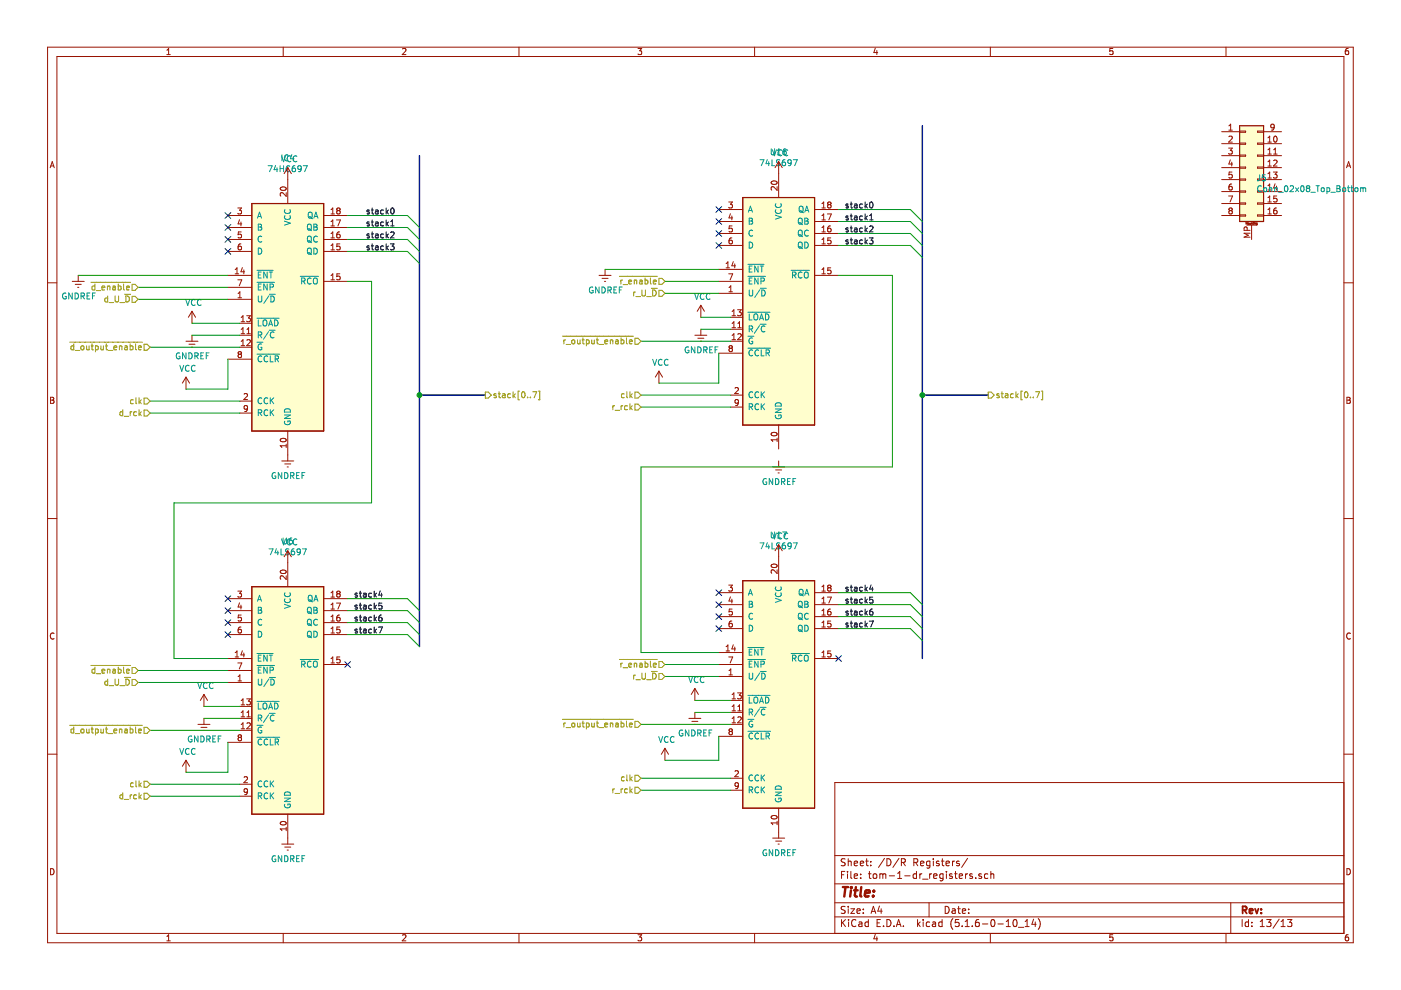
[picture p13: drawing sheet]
<svg xmlns="http://www.w3.org/2000/svg" width="297mm" height="210mm" viewBox="0 0 297 210" stroke-linecap="round" stroke-linejoin="round" font-family="sans-serif">
<path d="M.1 0h297v209.9h-297z" fill-rule="evenodd" fill="#fff" stroke="#fff" stroke-width=".21"/>
<g fill="none" stroke="#981200" stroke-width=".21">
<path d="M10.1 10h276.8v189.9h-276.8zM12.1 12h272.8v185.9h-272.8zM35.4 11.6h.7M35.4 10.6l.4-.3v1.3M60 10v2M85.3 10.4l.5-.1 .3 .3-.8 1h.8M110 10v2M135.3 10.3h.8l-.5 .5 .4 .1v.5l-.2 .2-.5-.2M160 10v2M185.6 10.2l-.3 .9h.8M185.9 10.7v.9M210 10v2"/>
<path d="M235.9 10.3h-.6v.6l.6-.1v.6l-.1 .2-.5-.2M259.9 10v2M285.9 10.3h-.4l-.2 .3-.1 .7 .3 .3 .4-.2v-.6h-.4l-.3 .2M10.6 35.6l.5-1.3 .4 1.3M10.7 35.2h.7M59.5 39.8a.61 .61 0 0 1 .7-.2 .61 .61 0 0 1 .4 .6 .76 .76 0 0 1-1.2-.3zM61 35.5v7.7M61 35.5l-.8 1.3M61 35.5l.8 1.3M163.6 38.5a.61 .61 0 0 1 .7-.2 .61 .61 0 0 1 .4 .6 .76 .76 0 0 1-1.2-.2zM164.8 39.6v.8l-1-.8-.3 .2 .1 .5M165.1 34.3v7.6"/>
<path d="M165.1 34.3l-.8 1.2M165.1 34.3l.8 1.2M259 27.9h3.8M259 30.5h3.8M259 33h3.8M259 35.5h3.8M259 38.1h3.8M260.5 31.4h.8l-.5 .5 .4 .1 .1 .4-.3 .3-.5-.2M260.5 26.7l.4-.4v1.3M260.5 27.6h.8M260.5 29l.5-.1 .3 .3-.8 .9h.8M260.8 33.9l-.3 .9h.8"/>
<path d="M261.2 39h-.3a.79 .79 0 0 0-.1 1.3l.4-.1 .1-.4-.3-.3h-.2l-.3 .3M261.2 34.4v.8M261.2 36.5h-.6l-.1 .6 .5-.1 .3 .2v.3l-.3 .2-.5-.1M262.8 27.8h1.3v.3h-1.3zM262.8 30.3h1.3v.3h-1.3zM262.8 32.9h1.3v.2h-1.3zM262.8 35.4h1.3v.3h-1.3zM262.8 38h1.3v.2h-1.3zM266.6 38h1.3v.2h-1.3zM266.6 32.9h1.3v.2h-1.3zM266.6 30.3h1.3v.3h-1.3zM266.6 27.8h1.3v.3h-1.3z"/>
<path d="M266.6 35.4h1.3v.3h-1.3zM267.9 27.9h3.8M267.9 30.5h3.8M267.9 33h3.8M267.9 35.5h3.8M267.9 38.1h3.8M268.8 35.2h.8M268.8 30.1h.8M268.8 29.2l.4-.3v1.2M268.8 31.8l.4-.4v1.3M268.8 34.3l.4-.4v1.3M268.8 36.8l.4-.3v1.2"/>
<path d="M268.8 39.4l.4-.4v1.3M268.8 32.7h.8M268.8 37.7h.8M270 36.5h.8l-.5 .5 .4 .1 .1 .4-.3 .2-.5-.1M270 34.1l.5-.2 .3 .4-.8 .9h.8M270 32.7h.8M270 31.8l.4-.4v1.3M270.2 26.9l-.3 .2h-.3l-.2-.2 .1-.4 .4-.2 .3 .3-.2 .9-.4 .1M270.2 29l.1-.1a.67 .67 0 0 1 .5 .6 .67 .67 0 0 1-.5 .6l-.3-.4zM270.3 39l-.3 .9h.8M270.6 39.4v.9M285.5 35.6l.4-1.3 .5 1.3"/>
<path d="M285.6 35.2h.6M10.1 60h2M15.3 59.7h2.6M16.6 58.4v1.3M48.3 45.7h5.1M48.3 58.4h5.1M48.3 53.3h5.1M48.3 50.8h5.1M48.3 48.2h5.1M49.9 57.1l.3-.3v1.3M49.9 58.1h.7M50.4 44.1h.8l-.4 .5 .3 .1 .1 .4-.2 .3-.6-.2"/>
<path d="M50.4 59.3h.9l-.6 1.3M50.8 46.6l-.3 .9h.8M51.1 51.7h-.2a.79 .79 0 0 0-.2 1.3l.4-.1 .1-.5-.2-.2h-.3l-.2 .2M51.1 47.1v.8M51.1 49.2h-.5l-.1 .6 .5-.1 .2 .2v.3l-.2 .2-.5-.1M51.4 56.7l-.3 .9h.8M51.7 57.2v.9M53.4 43.2h15.2v48.2h-15.2zM60.7 40.8v.8l-.9-.8-.4 .3 .1 .5M68.6 45.7h5.1M68.6 59.7h5.1M68.6 53.3h5.1"/>
<path d="M68.6 50.8h5.1M68.6 48.2h5.1M70.2 45.4h.7M70.2 44.5l.4-.4v1.3M70.2 47l.4-.4v1.3M70.2 49.5l.4-.3v1.2M70.2 52.1l.4-.4v1.3M70.2 58.4l.4-.3v1.2M70.2 50.4h.7M70.2 47.9h.7M70.2 53h.7M70.2 59.3h.7"/>
<path d="M71.3 46.6h.9l-.6 1.3M71.6 44.7l-.2 .2v.3l.2 .2 .4-.1 .1-.2v-.2l-.2-.2M71.6 44.7l-.2-.3 .2-.3h.3l.2 .2-.2 .4M71.6 44.7h.3M72 49.2l-.4 .1-.2 .4v.6l.6 .1 .1-.2-.1-.5h-.4l-.2 .2M72.1 51.7h-.7v.6l.5-.1 .2 .2v.4l-.2 .2-.5-.1M72.1 58.1h-.7v.6l.5-.2 .2 .3v.3l-.2 .2-.5-.1M127 58.4h2.6M127.6 59h1.3M128.2 59.7h.2M128.3 57.1v1.3M152.4 57.1h5.1"/>
<path d="M152.4 52h5.1M152.4 49.5h5.1M152.4 47h5.1M152.4 44.4h5.1M152.4 59.7h5.1M153.9 55.9l.4-.4v1.3M153.9 56.8h.8M154.5 42.8h.8l-.4 .5 .3 .1 .1 .5-.3 .2-.5-.1M154.5 58.1h.8l-.5 1.2M154.9 45.3l-.3 .9h.7M155.2 50.4h-.3a.79 .79 0 0 0-.1 1.3h.4l.1-.5-.3-.3h-.2l-.2 .3M155.2 45.8v.8"/>
<path d="M155.2 47.9h-.6v.6l.4-.1 .3 .2v.3l-.3 .3-.4-.2M155.5 55.5l-.3 .9h.8M155.8 56v.8M157.5 41.9h15.2v48.2h-15.2zM172.7 52h5.1M172.7 58.4h5.1M172.7 49.5h5.1M172.7 47h5.1M172.7 44.4h5.1M174.3 44.1h.7M174.3 51.7h.7M174.3 43.2l.3-.4v1.3"/>
<path d="M174.3 45.7l.3-.3v1.2M174.3 48.3l.3-.4v1.3M174.3 50.8l.3-.4v1.3M174.3 57.1l.3-.3v1.3M174.3 58.1h.7M174.3 49.2h.7M174.3 46.6h.7M175.4 45.4h.9l-.6 1.2M175.7 43.4l-.2-.3 .2-.3h.3l.2 .3-.2 .3M175.7 43.4l-.2 .2v.4l.2 .1 .4-.1 .1-.1v-.3l-.2-.2M175.7 43.4h.3M176.1 47.9l-.4 .1-.2 .5v.5l.6 .1 .1-.2-.1-.4-.4-.1-.2 .2"/>
<path d="M176.1 56.8h-.6v.6l.5-.1 .2 .2v.3l-.2 .3-.5-.2M176.1 50.4h-.6v.7l.5-.2 .2 .3v.3l-.2 .2-.5-.1M259 40.6h3.8M259 43.2h3.8M259 45.7h3.8M260.5 41.6h.8l-.5 1.2M260.8 44.7l-.3-.3 .3-.3h.2l.3 .2-.3 .4M260.8 44.7l-.3 .2v.2l.3 .3 .4-.1 .1-.2v-.2l-.3-.2M260.8 44.7h.2M262.8 40.5h1.3v.2h-1.3zM262.8 43h1.3v.3h-1.3zM262.8 45.6h1.3v.2h-1.3z"/>
<path d="M264.2 47.5v-.3l.1 .2 .1-.2v.3M264.3 47.7h2.1M264.4 48.8v-.6l-.2-.1-.3 .1-.1 .6h1.2M264.8 47.3l-.2 .1 .2 .1M264.8 47.3v.2M264.8 47.3v.1M264.8 47.5h.1M264.9 47.3l.1 .2h.1v-.2M265 49.5h-1.2l.9 .4-.9 .4h1.2M265.3 47.3h.1v.2M265.3 47.3v.2M265.4 47.7v3.1"/>
<path d="M265.6 47.3h.1M265.6 47.2l.1 .3M265.8 47.2h.1M265.8 47.3v.2M266 47.3h.2v.2M266 47.3v.2M266.4 47.5h.1M266.4 47.7h.1M266.5 47.3l-.1 .2M266.5 47.3h.1M266.5 47.3v.3M266.5 47.6v.1"/>
<path d="M266.6 40.5h1.3v.2h-1.3zM266.6 43h1.3v.3h-1.3zM266.6 45.6h1.3v.2h-1.3zM267.9 40.6h3.8M267.9 43.2h3.8M267.9 45.7h3.8M268.8 44.5l.4-.4v1.3M268.8 41.9l.4-.3v1.2M268.8 40.3h.8M268.8 42.8h.8M268.8 45.4h.8M270.6 44.1l-.4 .1-.2 .5 .1 .5 .5 .1 .2-.2-.2-.4-.3-.1-.3 .2"/>
<path d="M270.7 41.6h-.6l-.1 .6 .5-.2 .3 .3v.3l-.3 .2-.5-.1M284.9 60h2M16 60.3h1.2M16.5 60.9h.2M39.4 72.3h2.6M39.4 80v2.5M39.4 80l-.7 1.2M39.4 80l.8 1.2M40.1 73h1.2M40.6 73.6h.2M40.7 66v2.5M40.7 71.1v1.2"/>
<path d="M40.7 66l-.8 1.3M40.7 66l.8 1.3M48.3 60.9h5.1M48.3 63.5h5.1M48.3 76.2h5.1M50.5 62.2l.4-.3v1.2M50.5 63.1h.7M50.7 75.1l-.2-.2 .2-.3h.3l.2 .2-.2 .3M50.7 75.1l-.2 .2v.3l.2 .2h.4l.1-.2v-.3l-.2-.2M50.7 75.1h.3M50.9 73.6h2.5M50.9 71.1h2.5"/>
<path d="M50.9 68.5h2.5M51.1 67.3l.4-.4v1.3M51.1 69.8l.4-.3v1.2M51.1 72.4l.4-.4v1.3M51.1 70.7h.8M51.1 73.3h.8M51.1 68.2h.8M52.3 66.9h.8l-.4 .5 .3 .2 .1 .4-.3 .2-.5-.1M52.4 69.8l.3-.3v1.2M52.4 72.1l.4-.1 .3 .4-.8 .9h.8M52.4 70.7h.7M139.7 78.7l-.8 1.3"/>
<path d="M139.7 78.7v2.5M139.7 78.7l.8 1.3M147.3 71.1h2.6M148 71.7h1.2M148.5 72.3h.2M148.6 64.7v2.6M148.6 69.8v1.3M148.6 64.7l-.8 1.3M148.6 64.7l.8 1.3M152.4 62.2h5.1M152.4 74.9h5.1M154.6 61.9h.7"/>
<path d="M154.6 61l.3-.4v1.3M154.8 73.8l-.2-.2 .2-.3h.2l.3 .2-.3 .3M154.8 73.8l-.2 .3v.2l.2 .3 .4-.1 .1-.2v-.2l-.3-.3M154.8 73.8h.2M154.9 69.8h2.6M154.9 72.3h2.6M154.9 67.3h2.6M155.2 69.5h.8M155.2 66l.4-.3v1.2M155.2 68.6l.4-.4v1.3M155.2 71.1l.4-.4v1.3M155.2 72h.8"/>
<path d="M155.2 66.9h.8M156.4 65.7h.8l-.5 .5 .4 .1 .1 .4-.3 .2-.5-.1M156.4 69.5h.8M156.4 68.6l.4-.4v1.3M156.4 70.9l.5-.2 .3 .4-.8 .9h.8M10.7 84.2h.5l.2 .3-.2 .3 .3 .3-.3 .4h-.5zM10.7 84.8h.5M50.9 85h2.5M50.9 87.6h2.5M51.7 83.6l.5-.2 .3 .4-.8 .9h.8M52.5 86.5l-.3 .3-.3-.1-.2-.2 .1-.4 .4-.1 .3 .2-.2 .9-.4 .2M59.5 93.1a.61 .61 0 0 1 .7-.2 .61 .61 0 0 1 .4 .6 .76 .76 0 0 1-1.2-.3z"/>
<path d="M59.7 97.7h2.6M60.4 98.4h1.2M60.7 94.2v.7M60.7 94.5h-1.3l.4 .4M60.9 99h.2M61 91.4v6.3M154.9 83.8h2.6M154.9 86.3h2.6M155.8 82.3l.5-.1 .3 .3-.8 .9h.8M156.6 85.3l-.3 .2-.3-.1-.2-.1 .1-.5 .4-.1 .3 .3-.2 .9-.4 .1M163.6 91.8a.61 .61 0 0 1 .7-.2 .61 .61 0 0 1 .4 .6 .76 .76 0 0 1-1.2-.2zM163.8 99h2.6"/>
<path d="M164.5 99.6h1.2M164.8 92.9v.7M164.8 93.2h-1.3l.3 .4M165.1 90.1v5.1M165.1 97.7v1.3M285.6 84.2h.4l.3 .3-.3 .3 .3 .3-.2 .4h-.5zM285.6 84.8h.4M10.1 109.9h2M61 116.8v7.6M61 116.8l-.8 1.2M61 116.8l.8 1.2M163.6 119.7a.61 .61 0 0 1 .7-.2 .61 .61 0 0 1 .4 .7 .76 .76 0 0 1-1.2-.3z"/>
<path d="M165 100.3h.2M165.1 115.5v7.6M165.1 115.5l-.8 1.3M165.1 115.5l.8 1.3M284.9 109.9h2M11.5 134.3a.58 .58 0 0 0-.8 .5 .58 .58 0 0 0 .8 .6M48.3 139.6h5.1M48.3 134.5h5.1M48.3 132h5.1M48.3 129.5h5.1M48.3 126.9h5.1M49.9 139.3h.7"/>
<path d="M49.9 138.4l.3-.4v1.3M50.4 125.3h.8l-.4 .5 .3 .1 .1 .5-.2 .2-.6-.1M50.8 127.8l-.3 .9h.8M51.1 132.9h-.2a.79 .79 0 0 0-.2 1.3h.4l.1-.5-.2-.3h-.3l-.2 .3M51.1 128.3v.8M51.1 130.4h-.5l-.1 .6 .5-.1 .2 .2v.3l-.2 .3-.5-.2M51.4 138l-.3 .9h.8M51.7 138.5v.8M53.4 124.4h15.2v48.2h-15.2zM59.5 121a.61 .61 0 0 1 .7-.2 .61 .61 0 0 1 .4 .6 .76 .76 0 0 1-1.2-.2zM60.7 122.1v.8l-.9-.8-.4 .2 .1 .5M68.6 134.5h5.1"/>
<path d="M68.6 132h5.1M68.6 129.5h5.1M68.6 126.9h5.1M70.2 134.2h.7M70.2 133.3l.4-.4v1.3M70.2 125.7l.4-.4v1.3M70.2 128.2l.4-.3v1.2M70.2 130.8l.4-.4v1.3M70.2 139.6l.4-.3v1.3M70.2 131.7h.7M70.2 129.1h.7M70.2 126.6h.7"/>
<path d="M71.3 127.9h.9l-.6 1.2M71.6 125.9l-.2-.3 .2-.3h.3l.2 .3-.2 .3M71.6 125.9l-.2 .2v.4l.2 .1 .4-.1 .1-.1v-.3l-.2-.2M71.6 125.9h.3M72 130.4l-.4 .1-.2 .5v.5l.6 .1 .1-.2-.1-.4-.4-.1-.2 .2M72.1 132.9h-.7v.7l.5-.2 .2 .3v.3l-.2 .2-.5-.1M72.1 139.3h-.7v.6l.5-.1 .2 .2v.3l-.2 .3-.5-.2M152.4 138.4h5.1M152.4 133.3h5.1M152.4 130.7h5.1M152.4 128.2h5.1M152.4 125.7h5.1"/>
<path d="M153.9 137.1l.4-.3v1.2M153.9 138h.8M154.5 139.3h.8l-.5 1.3M154.5 124.1h.8l-.4 .4 .3 .2 .1 .4-.3 .2-.5-.1M154.9 126.5l-.3 .9h.7M155.2 131.7h-.3a.79 .79 0 0 0-.1 1.2h.4l.1-.5-.3-.2h-.2l-.2 .2M155.2 127v.9M155.2 129.1h-.6v.6l.4-.1 .3 .3v.3l-.3 .2-.4-.1M155.5 136.7l-.3 .9h.8M155.8 137.2v.8M157.5 123.1h15.2v48.3h-15.2zM164.8 120.8v.8l-1-.8-.3 .3 .1 .4"/>
<path d="M172.7 139.6h5.1M172.7 133.3h5.1M172.7 130.7h5.1M172.7 128.2h5.1M172.7 125.7h5.1M174.3 139.3h.7M174.3 132.9h.7M174.3 130.4h.7M174.3 127.9h.7M174.3 125.3h.7M174.3 124.4l.3-.3v1.2M174.3 127l.3-.4v1.3"/>
<path d="M174.3 129.5l.3-.4v1.3M174.3 132l.3-.3v1.2M174.3 138.4l.3-.4v1.3M175.4 126.6h.9l-.6 1.3M175.7 124.6l-.2-.2 .2-.3h.3l.2 .2-.2 .3M175.7 124.6l-.2 .2v.4l.2 .1h.4l.1-.2v-.3l-.2-.2M175.7 124.6h.3M176.1 129.1l-.4 .2-.2 .4v.6l.6 .1 .1-.2-.1-.5-.4-.1-.2 .3M176.1 138h-.6v.6l.5-.1 .2 .3v.3l-.2 .2-.5-.1M176.1 131.7h-.6v.6l.5-.1 .2 .2v.3l-.2 .2-.5-.1M286.3 134.3a.58 .58 0 0 0-.8 .5 .58 .58 0 0 0 .8 .6M10.1 159.9h2"/>
<path d="M42 153.6h2.5M42.6 154.2h1.3M43.1 154.9h.3M43.2 147.2v2.6M43.2 152.3v1.3M43.2 147.2l-.7 1.3M43.2 147.2l.8 1.3M48.3 144.7h5.1M48.3 142.2h5.1M48.3 157.4h5.1M50.4 140.6h.9l-.6 1.2M50.5 144.4h.7"/>
<path d="M50.5 143.5l.4-.4v1.3M50.7 156.4l-.2-.3 .2-.3h.3l.2 .2-.2 .4M50.7 156.4l-.2 .2v.2l.2 .3 .4-.1 .1-.2v-.2l-.2-.2M50.7 156.4h.3M50.9 152.3h2.5M50.9 154.9h2.5M50.9 149.8h2.5M51.1 152h.8M51.1 148.5l.4-.3v1.2M51.1 151.1l.4-.4v1.3M51.1 153.6l.4-.3v1.2M51.1 154.5h.8"/>
<path d="M51.1 149.4h.8M52.3 148.2h.8l-.4 .5 .3 .1 .1 .4-.3 .2-.5-.1M52.4 152h.7M52.4 151.1l.3-.4v1.3M52.4 153.4l.4-.1 .3 .3-.8 .9h.8M68.6 140.9h5.1M70.2 140.6h.7M141 158.7l-.8 1.2M141 158.7v2.5M141 158.7l.7 1.2M146.1 152.3h2.5M146.7 152.9h1.3"/>
<path d="M147.2 153.6h.2M147.3 146v2.5M147.3 151v1.3M147.3 146l-.7 1.2M147.3 146l.8 1.2M152.4 140.9h5.1M152.4 143.4h5.1M152.4 156.1h5.1M154.6 142.2l.3-.4v1.3M154.6 143.1h.7M154.8 155.1l-.2-.3 .2-.3h.2l.3 .3-.3 .3M154.8 155.1l-.2 .2v.3l.2 .2 .4-.1 .1-.1v-.3l-.3-.2"/>
<path d="M154.8 155.1h.2M154.9 151h2.6M154.9 153.6h2.6M154.9 148.5h2.6M155.2 153.3h.8M155.2 148.2h.8M155.2 147.3l.4-.4v1.3M155.2 149.8l.4-.4v1.3M155.2 152.3l.4-.3v1.3M155.2 150.7h.8M156.4 146.9h.8l-.5 .5 .4 .1 .1 .4-.3 .3-.5-.2M156.4 152.1l.5-.1 .3 .3-.8 1h.8"/>
<path d="M156.4 149.8l.4-.4v1.3M156.4 150.7h.8M284.9 159.9h2M39.4 161.2l-.7 1.3M39.4 161.2v2.5M39.4 161.2l.8 1.3M50.9 166.3h2.5M50.9 168.8h2.5M51.7 164.8l.5-.1 .3 .3-.8 .9h.8M52.5 167.8l-.3 .2h-.3l-.2-.2 .1-.5 .4-.1 .3 .3-.2 .9-.4 .1M59.5 174.3a.61 .61 0 0 1 .7-.2 .61 .61 0 0 1 .4 .6 .76 .76 0 0 1-1.2-.2zM59.7 179h2.6"/>
<path d="M60.4 179.6h1.2M60.7 175.4v.7M60.7 175.7h-1.3l.4 .4M61 172.6v6.4M154.9 165h2.6M154.9 167.5h2.6M155.8 163.5l.5-.1 .3 .4-.8 .9h.8M156.6 166.5l-.3 .2h-.3l-.2-.2 .1-.4 .4-.2 .3 .3-.2 .9-.4 .1M163.6 173a.61 .61 0 0 1 .7-.2 .61 .61 0 0 1 .4 .7 .76 .76 0 0 1-1.2-.3zM163.8 177.7h2.6M164.5 178.3h1.2M164.8 174.1v.8"/>
<path d="M164.8 174.5h-1.3l.3 .4M165 179h.2M165.1 171.4v6.3M284.9 165.9h-107.9v32M10.7 184.2a.65 .65 0 0 1 .8 .6 .65 .65 0 0 1-.8 .7zM35.4 198.5l.4-.3v1.3M35.4 199.5h.7M60 197.9v2M60.9 180.2h.2M85.3 198.3l.5-.1 .3 .3-.8 1h.8M110 197.9v2M135.3 198.2h.8l-.5 .5 .4 .1v.6l-.2 .1-.5-.1"/>
<path d="M160 197.9v2M177 194.4h107.9M177 191.4h107.9M177 187.4h107.9M177 181.4h107.9M178.4 185.5h.5M178.4 195v1.5M178.6 195.6l.7 .9M179.1 184.8h-.7v1.5M179.2 192.2h-.6l-.3 .2 .2 .4 .6 .3v.4l-.2 .2-.6-.1M179.2 182.1h-.6l-.3 .2 .2 .4 .6 .3v.4l-.2 .2-.6-.1M179.3 195l-.9 .8"/>
<path d="M179.7 184.8v.1M179.7 185.3v1M179.8 182.1v1.5M179.8 192.2v.1M179.8 192.7v1M179.8 182.7l.2-.1h.4l.1 1M179.9 195v.1M179.9 195.5v1M180.4 192.7h.8l-.8 1h.8M180.4 184.8v1.3l.2 .2M181.1 183.1l.7-.2v-.3h-.5l-.2 .2 .1 .7h.6M181.1 185.8l.7-.2v-.3h-.5l-.2 .2 .1 .7h.6"/>
<path d="M181.5 195.1a.59 .59 0 0 0-.8 0 .59 .59 0 0 0-.1 .7 .56 .56 0 0 0 .2 .6 .56 .56 0 0 0 .7-.1M181.7 193.2l.7-.2-.1-.2-.4-.1-.2 .2 .1 .7h.5M182.1 195.5h.6l.1 1M182.4 183.1l.7-.2-.1-.3h-.4l-.2 .2 .1 .7h.5M182.5 186.1v.2M182.5 185.3v.2M182.8 195.8l-.5 .1-.3 .2 .3 .4 .5-.1M183 193.5v.2M183 192.8v.1M183.5 182.6h.6M183.7 182.1v1.3l.4 .2M184.1 195.5h-.4l-.3 .2 .1 .6 .2 .2 .4-.1"/>
<path d="M184.1 195v1.5M184.1 185.3h.6M184.3 184.8v1.3l.4 .2M184.6 183.4v.2M184.6 182.6v.2M184.7 193.7l.5-1.5 .5 1.5M184.8 193.2h.8M185.2 185.4l.2-.1 .4 .1v.7l-.2 .2-.4-.2zM185.6 198.1l-.3 .9h.8M185.9 198.6v.9M186 195.7h.5M186.5 192.1l-.4 1.1h1"/>
<path d="M186.5 185.4l.5-.1 .2 .2M186.5 185.3v1M186.7 195h-.7v1.5h.7M186.8 192.7v1M187.2 185.5l.2-.2h.4v1M187.2 185.5v.8M187.3 196.3v.2M187.5 182l-1.2 1.9M188 195a.76 .76 0 0 1 .9 .7 .76 .76 0 0 1-.9 .8zM188 182.1a.76 .76 0 0 1 .9 .7 .76 .76 0 0 1-.9 .8zM188.5 185.7h1.2M189.5 196.3v.2"/>
<path d="M190 196.5l.5-1.5 .5 1.5M190.2 196h.7M190.3 186.3h.9M190.3 185.2l.5-.4v1.5M190.6 182l-1.3 1.9M191.1 182.9l.7-.1 .1-.6-.2-.1h-.6v1.5M191.5 182.9l.4 .7M191.5 196.3v.2M191.8 185.7h1.2M193.8 182.9l.7-.1v-.6l-.2-.1h-.5v1.5M194.1 182.9l.5 .7M194.3 185.3h-.4l-.3 .2 .1 .6 .2 .2 .4-.1"/>
<path d="M194.3 184.8v1.5M194.5 195v1.5M194.7 195.9l.4 .6M195 185.3v1M195.1 195.5l-.6 .5M195.2 183.1l.7-.2-.1-.3h-.4l-.2 .2v.7h.6M195.5 185.3l-.5 .2M195.6 186.4h1.1M195.7 195v.1M195.7 195.5v1M197 191.4v3M197.1 195.5h-.4l-.3 .2v.6l.3 .2 .4-.1"/>
<path d="M197.1 185.3v1M197.2 182.6h-.5l-.3 .3 .1 .5 .2 .2 .5-.1M197.2 182.6l-.1 1.3-.2 .2-.4-.1M197.5 185.3l-.4 .2M197.7 195.5h.6l.1 1M197.9 182.1v.1M197.9 182.6v1M197.9 185.8l.8-.2-.1-.3h-.4l-.3 .2 .1 .7h.6M198.4 195.8l-.7 .3 .2 .4 .5-.1M199.1 182.6h-.4l-.2 .2 .1 .2 .5 .1v.4h-.6M199.6 182.6h.5M199.7 195.5h-.4l-.3 .2 .1 .6 .2 .2 .4-.1"/>
<path d="M199.7 195v1.5M199.8 182.1v1.3l.3 .2M199.9 185.3h-.4l-.3 .2 .1 .6 .2 .2 .4-.1M199.9 185.3v1.2l-.2 .3-.4-.1M200.4 192.2a.75 .75 0 0 1 .8 .7 .75 .75 0 0 1-.8 .8zM200.6 183.1l.7-.2-.1-.3h-.4l-.2 .2 .1 .7h.5M200.7 184.8v.1M200.7 185.3v1M201.9 185.3h-.4l-.2 .2 .1 .2 .5 .1v.4h-.6M201.9 192.8h.6v.9M202 182.6v1M202 194.8a1.71 1.71 0 0 0 0 2.2"/>
<path d="M202.4 185.3h.5M202.4 182.6l-.4 .3M202.5 193l-.5 .1-.2 .2 .2 .4 .5-.1M202.6 184.8v1.3l.3 .2M203 192.7h.6M203.2 192.2v1.3l.4 .2M203.3 195h-.7l-.1 .7 .7-.1 .2 .2-.1 .5-.2 .2-.6-.2M203.4 185.8l.7-.2-.1-.3h-.4l-.2 .2v.7h.6M203.4 182.6h-.4l-.2 .2 .1 .2 .5 .1v.4h-.6M204 196.3v.2M204 193.2l.7-.2v-.2l-.5-.1-.2 .2 .1 .7h.6M204.6 196.5h.9"/>
<path d="M204.6 195.4l.5-.4v1.5M204.7 185.3v1M205.2 185.3l-.5 .2M205.2 182l-1.3 1.9M205.4 193.5v.2M205.4 192.8v.1M206.1 196.3v.2M206.1 185.3h-.3l-.2 .2 .1 .2 .4 .1v.4h-.5M206.9 186.1v.2M207.5 195h-.4a1.16 1.16 0 0 0-.2 1.4l.5 .1 .2-.2v-.5l-.2-.3-.5 .1-.1 .2M208.1 185.3h-.4l-.2 .2 .1 .2 .5 .1v.4h-.6M208.3 195.9h1.1"/>
<path d="M209.4 185.3h-.4l-.3 .2 .1 .6 .2 .2 .4-.1M210 197.9v2M210.1 184.8v1.5M210.1 185.4l.2-.1h.3l.1 1M210.3 195h.1a.8 .8 0 0 1 .6 .7 .8 .8 0 0 1-.6 .8 1 1 0 0 1-.1-1.5zM211.6 195.9h1.1M213.3 196.5h.9M213.3 195.4l.5-.4v1.5M215 195h.1a.8 .8 0 0 1 .6 .7 .8 .8 0 0 1-.6 .8 .97 .97 0 0 1-.1-1.5zM215.9 196.6h1.2M217.4 196.5h.8M217.4 195.4l.4-.4v1.5"/>
<path d="M219.1 194.9l-.3 1.1h.9M219.5 195.5v1M220.1 194.8a1.71 1.71 0 0 1 0 2.2M235.9 198.2h-.6v.6l.6-.1v.7l-.1 .1-.5-.1M259.9 197.9v2M260.9 191.4v6.5M263.4 195v1.5M264.7 195.5h-.4l-.3 .2 .1 .7h.6M264.7 195v1.5M265.4 196.3v.2M265.4 195.5v.2M267.2 196.5h.9"/>
<path d="M267.2 195.4l.4-.4v1.5M268.6 195h.9l-.5 .5 .4 .2v.6l-.2 .2-.6-.2M271.2 194.9l-1.3 1.9M271.6 196.5h.9M271.6 195.4l.4-.4v1.5M273 195h.9l-.5 .5 .4 .2v.6l-.2 .2-.6-.2M285.6 184.2a.65 .65 0 0 1 .7 .6 .65 .65 0 0 1-.7 .7zM285.9 198.2h-.4l-.2 .3-.1 .7 .3 .3 .4-.1v-.7h-.4l-.3 .2"/>
</g>
<path d="M263.5 193l.7-.1 .1-.2-.1-.4-.2-.1h-.5v1.5M263.8 193l.5 .7M264.9 193.2l.7-.2-.1-.2-.4-.1-.2 .2 .1 .7h.5M266.1 192.7l.4 1 .3-1M267.4 193.5v.2M267.4 192.8v.1" fill="none" stroke="#981200" stroke-width=".38"/>
<path d="M178.7 188.1h1.1M179.3 188.1l-.3 2M180.4 188.8l-.2 1.3M180.5 188.1v.2M180.5 188.1l.1 .1-.1 .1M181.1 188.8h.7M181.5 188.1l-.3 1.7 .1 .2 .4 .1M182.6 188.1l-.2 1.7 .2 .3M183.4 189.4l1-.2-.1-.4h-.5l-.4 .2v1h.8M185.1 189.9v.2M185.3 188.8l.1 .1-.2 .1M185.3 188.8l-.1 .2" fill="none" stroke="#981200" stroke-width=".51"/>
<g fill="#fffecd" stroke="#fffecd" stroke-width=".25">
<path d="M262.8 26.7h5.1v20.3h-5.1z" fill-rule="evenodd"/>
<path d="M53.4 124.4h15.2v48.2h-15.2z" fill-rule="evenodd"/>
<path d="M157.5 41.9h15.2v48.2h-15.2z" fill-rule="evenodd"/>
<path d="M157.5 123.1h15.2v48.3h-15.2z" fill-rule="evenodd"/>
<path d="M53.4 43.2h15.2v48.2h-15.2z" fill-rule="evenodd"/>
</g>
<path d="M262.8 26.7h5.1v20.3h-5.1zM53.4 43.2h15.2v48.2h-15.2zM157.5 41.9h15.2v48.2h-15.2zM53.4 124.4h15.2v48.2h-15.2zM157.5 123.1h15.2v48.3h-15.2z" fill="none" stroke="#981200" stroke-width=".25"/>
<g fill="none" stroke="#009596" stroke-width=".21">
<path d="M56.8 35.1h.9l-.5 1.3M58.4 35.1l-.3 .9h.8M58.7 35.6v.8M59.4 35.1v1.3M59.4 35.7h.7M59.7 33l.4 1.3 .4-1.3M59.8 32.8v1.3M60.1 35.1v1.3M61.1 33a.56 .56 0 0 0-.8 .5 .56 .56 0 0 0 .8 .5M61.4 35.3a.56 .56 0 0 0-.8 .5 .56 .56 0 0 0 .8 .5M61.6 33.1a.57 .57 0 0 0-.7 .6 .57 .57 0 0 0 .8 .5M61.6 33.1l.1 .1"/>
<path d="M61.9 32.8l-.3 .9h.8M62.2 33.8l.2 .4h.5M62.2 33.3v.8M62.5 35.1h-.2a.79 .79 0 0 0-.1 1.3l.4-.1v-.6l-.4-.1-.3 .3M62.9 33.2l-.5-.1-.2 .5M63.9 35.7l-.3 .2h-.3l-.1-.6 .4-.2 .3 .3-.1 .7-.2 .3h-.3M64.3 35.1h.8l-.5 1.3M161.1 33.9h.9l-.6 1.2M162.7 33.8l-.3 .9h.8M163 34.3v.8M163.5 31.6v1l.2 .2h.3l.2-.2v-1M163.7 33.9v1.2h.6"/>
<path d="M163.8 31.8l.4 1.2 .4-1.2M164.8 32.8h.7M164.8 31.9l.3-.3v1.2M165.3 33.9h-.4l-.2 .1v.4l.6 .3v.2l-.2 .2h-.5M165.8 31.9a.56 .56 0 0 0-.8 .5 .56 .56 0 0 0 .8 .5M166.4 33.9h-.2a.79 .79 0 0 0-.1 1.2h.3l.2-.5-.3-.3h-.2l-.3 .3M166.6 31.6h-.2a.79 .79 0 0 0-.2 1.2h.4l.1-.5-.2-.3h-.3l-.2 .3M167 31.9a.56 .56 0 0 0-.8 .5 .56 .56 0 0 0 .8 .5M167.8 34.4l-.3 .3-.3-.1-.1-.6 .4-.1 .3 .2-.1 .7-.2 .3h-.3M168.2 33.9h.8l-.5 1.2M267.1 37.1v.9l-.2 .3h-.3M267.4 39.5a.56 .56 0 0 0-.8 .5 .56 .56 0 0 0 .8 .5"/>
<path d="M268 39.9h.5v.7h-.3l-.3-.2zM268.3 37.1h-.6l-.1 .6 .5-.2 .2 .3v.3l-.2 .2-.5-.1M269.1 39.9h.5l.1 .7M269.1 39.8v.8M270.3 39.9h.4l.1 .7M270.3 39.8v.8M272.5 39.4h.1a.67 .67 0 0 1 .5 .6 .67 .67 0 0 1-.5 .6 .83 .83 0 0 1-.1-1.2zM273.5 39.5l.5-.1 .2 .3-.7 .9h.7M274.7 39.8l.6 .8M275.3 39.8l-.6 .8M275.9 39.5l.2-.1a.69 .69 0 0 1 .4 .6 .69 .69 0 0 1-.4 .6l-.3-.4zM277.2 39.9l-.2 .3v.2l.2 .2h.4l.1-.2v-.2l-.3-.3"/>
<path d="M277.2 39.9l-.2-.2 .2-.3h.2l.3 .2-.3 .3M277.2 39.9h.2M279 39.4h.8M279.4 39.4v1.2M280.2 39.9h.5v.7l-.5-.1zM281.3 39.9l.4-.1 .2 .2-.1 .6h-.5M281.3 39.8v1.3M283.4 39.4l.6 .1 .1 .2-.2 .3 .3 .2-.2 .4h-.6zM283.4 40h.5M284.8 39.9l.3-.1 .2 .2-.1 .6-.5-.1zM285.7 39.8h.5M285.9 39.4v1.1l.3 .1"/>
<path d="M286.4 39.8h.5M286.6 39.4v1.1l.3 .1M287.3 39.9l.2-.1 .4 .1-.1 .7-.5-.1zM288.5 39.9l.3-.1 .2 .2M288.5 39.8v.8M289 40l.2-.2 .3 .1 .1 .7M289 40v.6M54.5 57.3h3.4M54.5 59.9h3.7M54.6 46.3l.4-1.3 .5 1.3M54.7 45.9h.6M54.8 47.5h.4l.3 .3-.3 .3 .3 .3-.1 .3-.6 .1z"/>
<path d="M54.8 52.6a.64 .64 0 0 1 .7 .6 .64 .64 0 0 1-.7 .7zM54.8 58.3h.4M54.8 48.1h.4M55.4 57.7h-.6v1.2h.6M55.5 50.2a.56 .56 0 0 0-.8 .5 .56 .56 0 0 0 .8 .5M56.6 57.7v1.2l-.7-1.2v1.2M57.1 57.7h.7M57.4 57.7v1.2M60.3 46.9l1.3 .4-1.3 .5M60.4 44.5a.56 .56 0 0 0 .5 .8 .56 .56 0 0 0 .5-.8M60.4 45.7a.56 .56 0 0 0 .5 .8 .56 .56 0 0 0 .5-.8M63.7 58.6h3.8"/>
<path d="M64 59.6h.6l.1-.2-.1-.3-.6-.2v1.3M64.3 59.6l.4 .6M65.2 47.7l.3-.2a.44 .44 0 0 1 .5 .5v.6l-.5 .2-.3-.2zM65.2 50.2l.3-.1a.44 .44 0 0 1 .5 .4v.7l-.5 .1-.3-.1zM65.2 52.8l.3-.2a.44 .44 0 0 1 .5 .4v.7l-.5 .2-.3-.2zM65.4 45.2l.3-.2a.44 .44 0 0 1 .5 .4l-.1 .7-.4 .2-.3-.2zM65.4 53.6l.7 .4M65.4 51l.7 .5M65.4 48.5l.7 .4M65.6 45.9l.7 .5M66 59.1a.56 .56 0 0 0-.8 .1 .56 .56 0 0 0 0 .7l.4 .3 .4-.1M66.5 59.1l.2-.2a.44 .44 0 0 1 .6 .5l-.1 .6-.5 .2-.2-.2z"/>
<path d="M66.5 47.5h.5l.2 .3-.2 .3 .3 .3-.1 .3-.7 .1zM66.5 52.6a.64 .64 0 0 1 .8 .6 .64 .64 0 0 1-.8 .7zM66.5 48.1h.5M66.5 46.3l.5-1.3 .4 1.3M66.7 45.9h.6M67.3 50.2a.56 .56 0 0 0-.8 .5 .56 .56 0 0 0 .8 .5M158.6 56.1h3.4M158.6 58.6h3.7M158.7 45l.4-1.3 .4 1.3M158.8 44.6h.6M158.8 46.3h.5l.2 .2-.2 .4 .3 .2-.1 .4h-.7zM158.8 51.3a.64 .64 0 0 1 .8 .7 .64 .64 0 0 1-.8 .6z"/>
<path d="M158.8 57h.5M158.8 46.9h.5M158.8 59.6h.5M159.5 56.4h-.7v1.3h.7M159.5 58.9h-.7v1.3h.7M159.6 48.9a.56 .56 0 0 0-.8 .5 .56 .56 0 0 0 .8 .5M160.7 56.4v1.3l-.7-1.3v1.3M160.7 58.9v1.3l-.7-1.3v1.3M161.2 56.4h.7M161.3 59.6h.6l.2-.2-.1-.3-.7-.2v1.3M161.5 56.4v1.3M164.4 45.6l1.2 .4-1.2 .5"/>
<path d="M164.5 44.5a.56 .56 0 0 0 .5 .8 .56 .56 0 0 0 .5-.8M164.5 43.2a.56 .56 0 0 0 .5 .8 .56 .56 0 0 0 .5-.8M167.7 57.3h3.9M168 58.3h.6l.2-.2-.1-.3-.7-.1v1.2M168.3 58.3l.5 .6M169.3 51.5l.3-.2a.44 .44 0 0 1 .5 .5l-.1 .6-.4 .2-.3-.2zM169.3 46.4l.3-.1a.44 .44 0 0 1 .5 .4l-.1 .6-.4 .2-.3-.2zM169.3 49l.3-.2a.44 .44 0 0 1 .5 .4l-.1 .7-.4 .2-.3-.2zM169.5 52.3l.6 .4M169.5 49.8l.6 .4M169.5 47.2l.6 .4M169.5 43.9l.2-.2a.44 .44 0 0 1 .6 .4l-.1 .7-.5 .2-.2-.2z"/>
<path d="M169.7 44.7l.6 .4M170 57.8a.56 .56 0 0 0-.7 .1 .56 .56 0 0 0 0 .7l.4 .3 .3-.1M170.6 57.9l.2-.2a.44 .44 0 0 1 .6 .4l-.1 .7-.5 .1-.2-.1zM170.6 51.3a.64 .64 0 0 1 .8 .7 .64 .64 0 0 1-.8 .6zM170.6 46.3h.5l.2 .2-.2 .4 .3 .2-.2 .4h-.6zM170.6 46.9h.5M170.6 45l.5-1.3 .4 1.3M170.8 44.6h.6M171.4 48.9a.56 .56 0 0 0-.8 .5 .56 .56 0 0 0 .8 .5M271.1 40.8h1M277.9 40.8h1M282.2 40.8h.9"/>
<path d="M14 62.2a.59 .59 0 0 0-.7 .6 .59 .59 0 0 0 .7 .5v-.4h-.2M15.3 62.1v1.3l-.7-1.3v1.3M15.9 62.1a.64 .64 0 0 1 .7 .7 .64 .64 0 0 1-.7 .6zM17.2 62.8l.7-.1v-.5l-.7-.1v1.3M17.5 62.8l.4 .6M18.5 62.7h.4M19 62.1h-.5v1.3h.5M19.6 62.7h.4M20.2 62.1h-.6v1.3M38.1 74.9a.59 .59 0 0 0-.7 .6 .59 .59 0 0 0 .7 .5l.1-.5h-.3M38.1 77.5l.4 1.2 .5-1.2M39.4 63.5l.4 1.3 .4-1.3"/>
<path d="M39.4 74.8v1.3l-.7-1.3v1.3M40 74.8a.64 .64 0 0 1 .8 .6 .64 .64 0 0 1-.8 .7zM40.1 77.6a.56 .56 0 0 0-.8 .5 .56 .56 0 0 0 .8 .5M41.3 75.5l.7-.1v-.5l-.7-.1v1.3M41.4 63.6a.56 .56 0 0 0-.8 .5 .56 .56 0 0 0 .8 .5M41.4 77.6a.56 .56 0 0 0-.8 .5 .56 .56 0 0 0 .8 .5M41.6 75.5l.4 .6M42.6 75.4h.4M42.6 63.6a.56 .56 0 0 0-.8 .5 .56 .56 0 0 0 .8 .5M43.2 74.8h-.6v1.3h.6M43.7 75.4h.4M44.3 74.8h-.6v1.3"/>
<path d="M54.5 67.5h4.7M54.5 72.6h1.3M54.5 75.1h4.8M54.8 62.8v1l.2 .2h.4l.1-.2v-1M54.8 67.8v1.3h.6M54.8 71l.7-.1v-.4l-.7-.1v1.2M54.8 60.8h.4M55.1 71l.4 .6M55.4 60.2h-.6v1.3h.6M55.5 73a.57 .57 0 0 0-.8 .6 .57 .57 0 0 0 .8 .4v-.4h-.3M55.5 75.6a.56 .56 0 0 0-.8 .5 .56 .56 0 0 0 .8 .5M55.8 68l.2-.2a.45 .45 0 0 1 .6 .5l-.1 .6-.5 .2-.2-.2z"/>
<path d="M56.6 60.2v1.3l-.7-1.3v1.3M56.8 75.6a.56 .56 0 0 0-.8 .5 .56 .56 0 0 0 .8 .5M56.9 70.3l-1 1.6M56.9 69.1l.5-1.3 .4 1.3M57 62.7l-1.1 1.6M57.1 68.7h.6M57.1 70h1.2M57.1 62.4h1.3M57.3 60.9l.6-.1 .1-.2-.1-.3-.6-.1v1.3M57.3 75.4v1.3h.6M57.4 62.8a.64 .64 0 0 1 .8 .6 .64 .64 0 0 1-.8 .6zM58.1 70.5a.56 .56 0 0 0-.8 .5 .56 .56 0 0 0 .8 .5"/>
<path d="M58.2 67.8a.64 .64 0 0 1 .8 .7 .64 .64 0 0 1-.8 .6zM58.3 76.1h.7v-.5l-.7-.2v1.3M58.6 76.1l.5 .6M125.7 60.9a.59 .59 0 0 0-.8 .6 .59 .59 0 0 0 .8 .6v-.5h-.2M127 60.8v1.3l-.7-1.3v1.3M127.6 60.8a.64 .64 0 0 1 .7 .7 .64 .64 0 0 1-.7 .6zM128.9 61.5l.7-.1v-.4l-.7-.2v1.3M129.2 61.5l.4 .6M130.2 61.5h.4M130.7 60.8h-.5v1.3h.5M131.3 61.5h.4M131.9 60.8h-.6v1.3"/>
<path d="M138.4 76.2l.4 1.3 .4-1.3M140.4 76.3a.56 .56 0 0 0-.8 .5 .56 .56 0 0 0 .8 .5M141.6 76.3a.56 .56 0 0 0-.8 .5 .56 .56 0 0 0 .8 .5M146 73.6a.59 .59 0 0 0-.7 .6 .59 .59 0 0 0 .7 .6l.1-.5h-.3M147.3 62.2l.4 1.3 .4-1.3M147.3 73.5v1.3l-.7-1.3v1.3M147.9 73.5a.64 .64 0 0 1 .7 .7 .64 .64 0 0 1-.7 .6zM149.2 74.2l.7-.1v-.4l-.7-.2v1.3M149.3 62.3a.56 .56 0 0 0-.8 .6 .56 .56 0 0 0 .8 .5M149.5 74.2l.4 .6M150.5 74.2h.4M150.5 62.3a.56 .56 0 0 0-.8 .6 .56 .56 0 0 0 .8 .5"/>
<path d="M151.1 73.5h-.6v1.3h.6M151.6 74.2h.4M152.2 73.5h-.6v1.3M158.6 71.3h1.2M158.6 66.2h4.7M158.6 73.8h4.8M158.8 61.5v1l.3 .3 .4-.1 .1-.2v-1M158.8 66.6v1.2h.7M158.8 69.8l.7-.1v-.5l-.7-.1v1.3M159.2 69.8l.4 .6M159.5 71.7a.57 .57 0 0 0-.7 .6 .57 .57 0 0 0 .8 .5v-.4h-.3M159.6 74.3a.56 .56 0 0 0-.8 .5 .56 .56 0 0 0 .8 .5"/>
<path d="M159.9 66.7l.2-.1a.45 .45 0 0 1 .6 .4l-.1 .7-.5 .1-.2-.1zM160.9 74.3a.56 .56 0 0 0-.8 .5 .56 .56 0 0 0 .8 .5M161 69l-1.1 1.7M161 67.8l.5-1.2 .4 1.2M161.1 61.4l-1.1 1.7M161.2 68.7h1.2M161.2 67.5h.6M161.2 61.1h1.3M161.4 74.2v1.2h.6M161.5 61.5a.64 .64 0 0 1 .8 .6 .64 .64 0 0 1-.8 .7zM162.2 69.2a.56 .56 0 0 0-.8 .5 .56 .56 0 0 0 .8 .5M162.3 66.6a.64 .64 0 0 1 .7 .6 .64 .64 0 0 1-.7 .6z"/>
<path d="M162.4 74.8h.6l.1-.5-.7-.1v1.2M162.7 74.8l.4 .6M54.8 87.5l.7-.1v-.4l-.7-.1v1.2M55.1 87.5l.4 .6M55.5 84.5a.56 .56 0 0 0-.8 .5 .56 .56 0 0 0 .8 .5M56.8 84.5a.56 .56 0 0 0-.8 .5 .56 .56 0 0 0 .8 .5M56.8 87a.56 .56 0 0 0-.8 .5 .56 .56 0 0 0 .8 .5M57.3 84.3v1.3M57.3 86.9v1.2M57.5 84.9l.5 .7M57.5 87.4l.5 .7M58 84.3l-.7 .8"/>
<path d="M58 86.9l-.7 .7M60.3 88h1.3l-1.3 .7h1.3M60.4 89.3a.57 .57 0 0 0 .5 .8 .57 .57 0 0 0 .5-.8h-.4v.2M60.5 86.8a.67 .67 0 0 1 .7-.1 .67 .67 0 0 1 .4 .7h-1.3zM158.8 86.3l.7-.1v-.5l-.7-.1v1.3M159.2 86.3l.4 .6M159.6 83.2a.56 .56 0 0 0-.8 .5 .56 .56 0 0 0 .8 .5M160.9 83.2a.56 .56 0 0 0-.8 .5 .56 .56 0 0 0 .8 .5M160.9 85.7a.56 .56 0 0 0-.8 .5 .56 .56 0 0 0 .8 .5M161.4 83.1v1.2M161.4 85.6v1.3M161.6 83.6l.5 .7"/>
<path d="M161.6 86.2l.5 .7M162.1 83.1l-.7 .7M162.1 85.6l-.7 .7M164.4 86.7h1.2l-1.2 .8h1.2M164.5 88a.57 .57 0 0 0 .5 .8 .57 .57 0 0 0 .5-.8h-.4v.2M164.6 85.5a.67 .67 0 0 1 .7-.1 .67 .67 0 0 1 .3 .7h-1.2zM57.1 116.4h.8l-.6 1.2M58.4 100.3a.59 .59 0 0 0-.7 .5 .59 .59 0 0 0 .7 .6l.1-.5h-.3M58.6 116.3l-.3 .9h.8M58.9 116.8v.8M59.6 116.4v1.2h.6M59.7 114.3l.4 1.2 .4-1.2"/>
<path d="M59.7 100.2v1.3l-.7-1.3v1.3M60 114.1v1l.3 .2h.3l.2-.2v-1M60.4 100.2a.64 .64 0 0 1 .7 .6 .64 .64 0 0 1-.7 .7zM61.3 116.4h-.5l-.2 .1 .1 .4 .5 .3 .1 .2-.3 .2h-.4M61.6 100.9l.7-.1v-.5l-.7-.1v1.3M61.7 114.4a.56 .56 0 0 0-.8 .5 .56 .56 0 0 0 .8 .5M61.9 114.1h-.2a.79 .79 0 0 0-.2 1.2l.5-.1v-.5l-.5-.2-.2 .3M61.9 100.9l.4 .6M62.4 116.4h-.3a.79 .79 0 0 0-.1 1.2h.4l.1-.5-.3-.2h-.2l-.3 .2M62.9 100.8h.4M62.9 114.4a.56 .56 0 0 0-.8 .5 .56 .56 0 0 0 .8 .5M63.5 100.2h-.6v1.3h.6"/>
<path d="M63.7 116.9l-.3 .3-.3-.1-.1-.6 .4-.1 .3 .2-.1 .7-.2 .3h-.3M64 100.8h.4M64.1 116.4h.8l-.5 1.2M64.6 100.2h-.6v1.3M161.1 115.1h.9l-.6 1.3M162.5 101.5a.59 .59 0 0 0-.7 .6 .59 .59 0 0 0 .7 .6l.1-.5h-.3M162.7 115l-.3 .9h.8M163 115.5v.9M163.5 112.8v1l.2 .3h.3l.2-.3v-1M163.7 115.1v1.3h.6M163.8 113l.4 1.3 .4-1.3M163.8 101.5v1.2l-.7-1.2v1.2"/>
<path d="M164.4 101.5a.64 .64 0 0 1 .7 .6 .64 .64 0 0 1-.7 .6zM164.8 114.1h.7M164.8 113.1l.3-.3v1.3M165.3 115.2l-.4-.1-.2 .1v.5l.6 .2v.2l-.2 .3-.5-.1M165.7 102.1l.7-.1v-.4l-.7-.1v1.2M165.8 113.1a.56 .56 0 0 0-.8 .5 .56 .56 0 0 0 .8 .5M165.9 112.8h.9l-.6 1.3M166 102.1l.4 .6M166.4 115.1h-.2a.79 .79 0 0 0-.1 1.3l.3-.1 .2-.5-.3-.2h-.2l-.3 .2M167 102.1h.4M167 113.1a.56 .56 0 0 0-.8 .5 .56 .56 0 0 0 .8 .5M167.6 101.5h-.6v1.2h.6"/>
<path d="M167.8 115.7l-.3 .2-.3-.1-.1-.6 .4-.1 .3 .3-.1 .7-.2 .2-.3 .1M168.1 102.1h.4M168.2 115.1h.8l-.5 1.3M168.7 101.5h-.6v1.2M54.5 138.6h3.4M54.6 127.5l.4-1.3 .5 1.3M54.7 127.1h.6M54.8 128.8h.4l.3 .2-.3 .4 .3 .2-.1 .4h-.6zM54.8 133.8a.64 .64 0 0 1 .7 .7 .64 .64 0 0 1-.7 .6zM54.8 139.5h.4M54.8 129.4h.4M55.4 138.9h-.6v1.3h.6"/>
<path d="M55.5 131.4a.56 .56 0 0 0-.8 .5 .56 .56 0 0 0 .8 .5M56.6 138.9v1.3l-.7-1.3v1.3M57.1 138.9h.7M57.4 138.9v1.3M60.3 128.1l1.3 .5-1.3 .4M60.4 125.7a.56 .56 0 0 0 .5 .8 .56 .56 0 0 0 .5-.8M60.4 127a.56 .56 0 0 0 .5 .8 .56 .56 0 0 0 .5-.8M63.7 139.8h3.8M65.2 134l.3-.2a.44 .44 0 0 1 .5 .5v.6l-.5 .2-.3-.2zM65.2 128.9l.3-.1a.44 .44 0 0 1 .5 .4v.6l-.5 .2-.3-.2zM65.2 131.5l.3-.2a.44 .44 0 0 1 .5 .4v.7l-.5 .2-.3-.2zM65.4 134.8l.7 .4"/>
<path d="M65.4 132.3l.7 .4M65.4 129.7l.7 .5M65.4 126.4l.3-.2a.44 .44 0 0 1 .5 .4l-.1 .7-.4 .2-.3-.2zM65.6 127.2l.7 .4M66.5 133.8a.64 .64 0 0 1 .8 .7 .64 .64 0 0 1-.8 .6zM66.5 128.8h.5l.2 .2-.2 .4 .3 .2-.1 .4h-.7zM66.5 129.4h.5M66.5 127.5l.5-1.3 .4 1.3M66.7 127.1h.6M67.3 131.4a.56 .56 0 0 0-.8 .5 .56 .56 0 0 0 .8 .5M158.6 139.8h3.7M158.6 137.3h3.4"/>
<path d="M158.7 126.2l.4-1.3 .4 1.3M158.8 125.9h.6M158.8 132.6a.64 .64 0 0 1 .8 .6 .64 .64 0 0 1-.8 .6zM158.8 127.5h.5l.2 .2-.2 .4 .3 .2-.1 .4-.7 .1zM158.8 138.3h.5M158.8 128.1h.5M159.5 137.6h-.7v1.3h.7M159.6 130.2a.56 .56 0 0 0-.8 .5 .56 .56 0 0 0 .8 .5M160.7 137.6v1.3l-.7-1.3v1.3M161.2 137.6h.7M161.5 137.6v1.3M164.4 126.9l1.2 .4-1.2 .4"/>
<path d="M164.5 125.7a.56 .56 0 0 0 .5 .8 .56 .56 0 0 0 .5-.8M164.5 124.4a.56 .56 0 0 0 .5 .8 .56 .56 0 0 0 .5-.8M167.7 138.6h3.9M168 139.6l.6-.1 .2-.2-.1-.3-.7-.1v1.3M168.3 139.6l.5 .6M169.3 132.7l.3-.1a.44 .44 0 0 1 .5 .4l-.1 .7-.4 .1-.3-.1zM169.3 130.2l.3-.2a.44 .44 0 0 1 .5 .5l-.1 .6-.4 .2-.3-.2zM169.3 127.7l.3-.2a.44 .44 0 0 1 .5 .4l-.1 .7-.4 .2-.3-.2zM169.5 125.1l.2-.2a.44 .44 0 0 1 .6 .5l-.1 .6-.5 .2-.2-.2zM169.5 133.5l.6 .5M169.5 131l.6 .4M169.5 128.5l.6 .4"/>
<path d="M169.7 125.9l.6 .4M170 139a.56 .56 0 0 0-.7 .1 .56 .56 0 0 0 0 .8l.4 .3 .3-.1M170.6 139.1l.2-.2a.44 .44 0 0 1 .6 .4l-.1 .7-.5 .2-.2-.2zM170.6 132.6a.64 .64 0 0 1 .8 .6 .64 .64 0 0 1-.8 .6zM170.6 127.5h.5l.2 .2-.2 .4 .3 .2-.2 .4-.6 .1zM170.6 128.1h.5M170.6 126.2l.5-1.3 .4 1.3M170.8 125.9h.6M171.4 130.2a.56 .56 0 0 0-.8 .5 .56 .56 0 0 0 .8 .5M38.1 158.7l.4 1.3 .5-1.3M40.1 158.8a.56 .56 0 0 0-.8 .5 .56 .56 0 0 0 .8 .5M40.6 156.1a.59 .59 0 0 0-.7 .6 .59 .59 0 0 0 .7 .6l.1-.5h-.3"/>
<path d="M41.4 158.8a.56 .56 0 0 0-.8 .5 .56 .56 0 0 0 .8 .5M41.9 144.7l.5 1.3 .4-1.3M42 156v1.3l-.8-1.3v1.3M42.6 156a.64 .64 0 0 1 .7 .7 .64 .64 0 0 1-.7 .6zM43.8 156.7l.7-.1v-.4l-.7-.2v1.3M43.9 144.9a.56 .56 0 0 0-.8 .5 .56 .56 0 0 0 .8 .5M44.1 156.7l.5 .6M45.1 156.7h.4M45.2 144.9a.56 .56 0 0 0-.8 .5 .56 .56 0 0 0 .8 .5M45.7 156h-.6v1.3h.6M46.3 156.7h.4M46.9 156h-.6v1.3"/>
<path d="M54.5 153.8h1.3M54.5 148.7h4.7M54.5 141.1h3.7M54.5 156.3h4.8M54.8 144v1l.2 .3 .4-.1 .1-.2v-1M54.8 149.1v1.2h.6M54.8 152.3l.7-.1v-.5l-.7-.1v1.3M54.8 142.1h.4M55.1 152.3l.4 .6M55.4 141.4h-.6v1.3h.6M55.5 154.2a.57 .57 0 0 0-.8 .6 .57 .57 0 0 0 .8 .5v-.4h-.3M55.5 156.8a.56 .56 0 0 0-.8 .5 .56 .56 0 0 0 .8 .5"/>
<path d="M55.8 149.2l.2-.1a.45 .45 0 0 1 .6 .4l-.1 .7-.5 .1-.2-.1zM56.6 141.4v1.3l-.7-1.3v1.3M56.8 156.8a.56 .56 0 0 0-.8 .5 .56 .56 0 0 0 .8 .5M56.9 151.6l-1 1.6M56.9 150.3l.5-1.2 .4 1.2M57 143.9l-1.1 1.7M57.1 151.2h1.2M57.1 150h.6M57.1 143.6h1.3M57.3 142.1h.6l.1-.2-.1-.3-.6-.2v1.3M57.3 156.7v1.2h.6M57.4 144a.64 .64 0 0 1 .8 .6 .64 .64 0 0 1-.8 .7z"/>
<path d="M58.1 151.7a.56 .56 0 0 0-.8 .5 .56 .56 0 0 0 .8 .5M58.2 149.1a.64 .64 0 0 1 .8 .6 .64 .64 0 0 1-.8 .6zM58.3 157.3h.7v-.5l-.7-.1v1.2M58.6 157.3l.5 .6M64 140.8h.6l.1-.2-.1-.3-.6-.1v1.2M64.3 140.8l.4 .6M66 140.3a.56 .56 0 0 0-.8 .1 .56 .56 0 0 0 0 .7l.4 .3 .4-.1M66.5 140.4l.2-.2a.44 .44 0 0 1 .6 .4l-.1 .7-.5 .1-.2-.1zM139.7 156.1l.4 1.3 .4-1.3M141.6 156.3a.56 .56 0 0 0-.8 .5 .56 .56 0 0 0 .8 .5M142.9 156.3a.56 .56 0 0 0-.8 .5 .56 .56 0 0 0 .8 .5M144.7 154.9a.59 .59 0 0 0-.7 .5 .59 .59 0 0 0 .7 .6l.1-.5h-.3"/>
<path d="M146 143.5l.4 1.2 .4-1.2M146.1 154.8v1.2l-.8-1.2v1.2M146.7 154.8a.64 .64 0 0 1 .7 .6 .64 .64 0 0 1-.7 .6zM147.9 155.4l.7-.1v-.4l-.7-.1v1.2M148 143.6a.56 .56 0 0 0-.8 .5 .56 .56 0 0 0 .8 .5M148.2 155.4l.4 .6M149.2 155.4h.4M149.3 143.6a.56 .56 0 0 0-.8 .5 .56 .56 0 0 0 .8 .5M149.8 154.8h-.6v1.2h.6M150.3 155.4h.4M151 154.8h-.7v1.2M158.6 152.5h1.2"/>
<path d="M158.6 147.4h4.7M158.6 155.1h4.8M158.8 151l.7-.1v-.4l-.7-.2v1.3M158.8 147.8v1.3h.7M158.8 142.7v1.1l.3 .2 .4-.1 .1-.1v-1.1M158.8 140.8h.5M159.2 151l.4 .6M159.5 140.2h-.7v1.2h.7M159.5 152.9a.57 .57 0 0 0-.7 .6 .57 .57 0 0 0 .8 .5v-.4h-.3M159.6 155.5a.56 .56 0 0 0-.8 .5 .56 .56 0 0 0 .8 .6M159.9 148l.2-.2a.45 .45 0 0 1 .6 .4l-.1 .7-.5 .2-.2-.2zM160.7 140.2v1.2l-.7-1.2v1.2"/>
<path d="M160.9 155.5a.56 .56 0 0 0-.8 .5 .56 .56 0 0 0 .8 .6M161 150.3l-1.1 1.6M161 149.1l.5-1.3 .4 1.3M161.1 142.7l-1.1 1.6M161.2 148.7h.6M161.2 150h1.2M161.2 142.4h1.3M161.3 140.8h.6l.2-.2-.1-.3-.7-.1v1.2M161.4 155.4v1.3h.6M161.5 142.7a.64 .64 0 0 1 .8 .7 .64 .64 0 0 1-.8 .6zM162.2 150.5a.56 .56 0 0 0-.8 .5 .56 .56 0 0 0 .8 .5M162.3 147.8a.64 .64 0 0 1 .7 .6 .64 .64 0 0 1-.7 .7z"/>
<path d="M162.4 156.1l.6-.1 .1-.5-.7-.1v1.3M162.7 156.1l.4 .6M54.8 168.8l.7-.1v-.5l-.7-.1v1.3M55.1 168.8l.4 .6M55.5 165.7a.56 .56 0 0 0-.8 .5 .56 .56 0 0 0 .8 .5M56.8 165.7a.56 .56 0 0 0-.8 .5 .56 .56 0 0 0 .8 .5M56.8 168.2a.56 .56 0 0 0-.8 .5 .56 .56 0 0 0 .8 .5M57.3 165.6v1.2M57.3 168.1v1.3M57.5 166.1l.5 .7M57.5 168.7l.5 .7M58 165.6l-.7 .7"/>
<path d="M58 168.1l-.7 .7M60.3 169.2h1.3l-1.3 .8h1.3M60.4 170.5a.57 .57 0 0 0 .5 .8 .57 .57 0 0 0 .5-.8h-.4v.2M60.5 168a.67 .67 0 0 1 .7-.1 .67 .67 0 0 1 .4 .7h-1.3zM158.8 167.5l.7-.1v-.4l-.7-.2v1.3M159.2 167.5l.4 .6M159.6 164.4a.56 .56 0 0 0-.8 .5 .56 .56 0 0 0 .8 .5M160.9 167a.56 .56 0 0 0-.8 .5 .56 .56 0 0 0 .8 .5M160.9 164.4a.56 .56 0 0 0-.8 .5 .56 .56 0 0 0 .8 .5M161.4 164.3v1.3M161.4 166.8v1.3M161.6 164.9l.5 .7"/>
<path d="M161.6 167.4l.5 .7M162.1 164.3l-.7 .7M162.1 166.8l-.7 .8M164.4 168h1.2l-1.2 .7h1.2M164.5 169.3a.57 .57 0 0 0 .5 .7 .57 .57 0 0 0 .5-.8h-.4v.3M164.6 166.7a.67 .67 0 0 1 .7 0 .67 .67 0 0 1 .3 .6h-1.2zM58.4 181.5a.59 .59 0 0 0-.7 .6 .59 .59 0 0 0 .7 .5l.1-.4h-.3M59.7 181.4v1.3l-.7-1.3v1.3M60.4 181.4a.64 .64 0 0 1 .7 .7 .64 .64 0 0 1-.7 .6zM61.6 182.1l.7-.1v-.4l-.7-.2v1.3M61.9 182.1l.4 .6M62.9 182h.4"/>
<path d="M63.5 181.4h-.6v1.3h.6M64 182h.4M64.6 181.4h-.6v1.3M162.5 180.2a.59 .59 0 0 0-.7 .6 .59 .59 0 0 0 .7 .6l.1-.5h-.3M163.8 180.2v1.2l-.7-1.2v1.2M164.4 180.2a.64 .64 0 0 1 .7 .6 .64 .64 0 0 1-.7 .6zM165.7 180.8l.7-.1v-.4l-.7-.1v1.2M166 180.8l.4 .6M167 180.8h.4M167.6 180.2h-.6v1.2h.6M168.1 180.8h.4M168.7 180.2h-.6v1.2"/>
</g>
<path d="M88.9 33v104.1M195.6 26.7v112.9M88.9 83.8h14M195.6 83.8h13.9" fill="none" stroke="#011996" stroke-width=".3"/>
<g fill="none" stroke="#009300" stroke-width=".21">
<path d="M16.6 58.4h31.7M73.7 53.3h12.7l2.5 2.5M73.7 59.7h5.1v46.9h-41.9v33h11.4M73.7 50.8h12.7l2.5 2.5M73.7 48.2h12.7l2.5 2.6M73.7 45.7h12.7l2.5 2.5M128.3 57.1h24.1M141 59.7h11.4M177.8 58.4h11.4v40.6h-53.3v39.4h16.5M177.8 44.4h15.2l2.6 2.6M177.8 47h15.2l2.6 2.5M177.8 49.5h15.2l2.6 2.5"/>
<path d="M177.8 52h15.2l2.6 2.6M29.3 60.9h19M29.3 63.5h19M31.8 73.6h19.1M40.7 71.1h10.2M40.7 68.5h10.2M48.3 76.2v6.3h-8.9M135.9 72.3h19M141 62.2h11.4M148.6 69.8h6.3M148.6 67.3h6.3M152.4 74.9v6.3h-12.7"/>
<path d="M31.8 85h19.1M31.8 87.6h19.1M135.9 83.8h19M135.9 86.3h19M73.7 126.9h12.7l2.5 2.6M73.7 129.5h12.7l2.5 2.5M73.7 132h12.7l2.5 2.5M73.7 134.5h12.7l2.5 2.6M177.8 133.3h15.2l2.6 2.5M177.8 130.7h15.2l2.6 2.6M177.8 128.2h15.2l2.6 2.5M177.8 125.7h15.2l2.6 2.5"/>
<path d="M29.3 142.2h19M29.3 144.7h19M31.8 154.9h19.1M43.2 152.3h7.7M43.2 149.8h7.7M48.3 157.4v6.3h-8.9M135.9 153.6h19M141 140.9h11.4M141 143.4h11.4M147.3 151h7.6M147.3 148.5h7.6M152.4 156.1v5.1h-11.4"/>
<path d="M31.8 166.3h19.1M31.8 168.8h19.1M135.9 165h19M135.9 167.5h19"/>
</g>
<g fill="none" stroke="#969400" stroke-width=".21">
<path d="M19.3 59.9h8.4M131.3 58.6h8.1M131.6 59.4v.8M132 59.4l-.4 .2M133.3 59.8l.6-.1v-.3h-.4l-.2 .2 .1 .6h.5M134.5 59.5l.5-.1v.8M134.5 59.4v.8M135.6 59.4h.5l.1 .8M136.2 59.7l-.6 .2v.3h.6M136.8 59.4h.3l.3 .2-.2 .6h-.4M136.8 58.9v1.3M137.9 58.9v1.1l.2 .2"/>
<path d="M138.5 59.8l.6-.1v-.3h-.4l-.2 .2 .1 .6h.5M139.7 59h.6l.7 .7-.7 .6h-.6zM14.8 72.6h15.4M15.6 72.9v1.3M15.6 73.4l-.3-.1-.3 .3 .2 .5h.4M16 74.3h.9M17.3 73.4l.5 .1-.1 .6-.3 .1-.3-.3zM18.4 73.3v.8l.5-.1M18.9 73.3v.9M19.3 73.3h.5M19.5 72.9v1.1l.3 .2M20.1 60.7l-.3-.1-.3 .3 .1 .5h.5"/>
<path d="M20.1 60.2v1.3M20.2 73.4l.4-.1 .2 .3-.1 .5h-.5M20.2 73.3v1.3M20.4 61.6h1M21.4 73.3v.8l.5-.1M21.6 61.1l.6-.1v-.3l-.4-.1-.2 .2 .1 .6h.5M21.9 73.3v.9M22.3 73.3h.5M22.5 72.9v1.1l.3 .2M22.8 60.6v.9M22.8 60.8l.5-.1v.8M22.8 63.2h-.3l-.3 .2 .1 .6h.5"/>
<path d="M22.8 62.8v1.2M23 74.3h.9M23.1 64.1h1M23.9 60.7h.5l.1 .8M24.2 73.7l.6-.1-.1-.2-.3-.1-.2 .2v.6h.5M24.4 62.8v1l.2 .2h.4l.1-.2v-1M24.5 61l-.6 .2v.2h.6M25.1 60.7l.3-.1 .3 .3-.2 .5h-.4M25.1 60.2v1.3M25.3 73.5l.5-.1 .1 .8M25.3 73.3v.9M25.4 64.1h1"/>
<path d="M26.2 60.2v1.1l.2 .2M26.4 62.4h1.3M26.5 73.4h.4l.1 .8M26.7 62.8a.64 .64 0 0 1 .7 .6 .64 .64 0 0 1-.7 .6zM26.8 61.1l.6-.1v-.3l-.4-.1-.2 .2 .1 .6h.5M27 73.6l-.6 .3 .1 .2h.5M27.6 73.4l.4-.1 .2 .3-.1 .5h-.5M27.6 72.9v1.3M28 60.3h.6l.7 .6-.7 .7h-.6zM28 62.8h.6l.7 .7-.7 .6h-.6zM28.7 72.9v1.1l.2 .2M29.4 73.7l.6-.1-.1-.2-.4-.1-.1 .2v.6h.5"/>
<path d="M30.5 73h.7l.6 .6-.6 .7h-.7zM119.2 71.3h15.1M119.5 72.1v.8M119.9 72.1l-.4 .2M120 73h1M121.4 72.1l.4 .1v.7h-.3l-.3-.2zM122.4 72.1l.1 .8 .5-.1M123 72.1v.8M123.4 72.1h.5M123.6 71.6v1.1l.3 .2M124.3 72.1h.4l.2 .2-.1 .6h-.5M124.3 72.1v1.2"/>
<path d="M125.5 72.1v.8l.5-.1M126 72.1v.8M126.4 72.1h.5M126.6 71.6v1.1l.3 .2M127 73h1M128.2 72.5l.6-.1v-.3h-.4l-.2 .1 .1 .7h.5M129.4 72.2l.5-.1v.8M129.4 72.1v.8M130.5 72.1h.5l.1 .8h-.6v-.4l.6-.1M131.7 71.6v1.3h.5v-.7l-.5-.1M132.1 60.3h1M132.8 71.6v1.1l.2 .2"/>
<path d="M133.4 72.5l.6-.1v-.3h-.4l-.2 .1 .1 .7h.5M134.3 61.9v.9M134.6 71.7h.7l.6 .6-.6 .7h-.7zM134.7 61.9l-.4 .2M134.8 62.9h1M136.1 61.5v1l.2 .3 .4-.1 .1-.2v-1M137.1 62.9h1M138.1 61.1h1.3M138.4 61.5a.64 .64 0 0 1 .7 .6 .64 .64 0 0 1-.7 .7zM139.7 61.6h.6l.7 .6-.7 .6h-.6zM26 86.9v1.2M26 87.4l-.3-.1-.3 .2 .1 .6h.5"/>
<path d="M26.3 88.3h1M27.6 87.3v.8M28 87.3l-.4 .2M28.3 84.8h-.4l-.2 .2 .1 .5h.5M28.8 84.3v1.1l.2 .2M28.9 87.4l-.3-.1-.3 .2 .1 .6h.5M29.5 84.3v1.3M29.5 86.9v1.2M29.6 87.7l.4 .4M29.6 85.1l.4 .5M30 87.3l-.5 .5M30 84.8l-.5 .4"/>
<path d="M30.5 84.4h.7l.6 .6-.6 .7h-.7zM30.5 86.9h.7l.6 .7-.6 .6h-.7zM102.9 83.1h.6l.7 .7-.7 .6h-.6zM105.2 83.5h-.3l-.2 .2 .1 .1 .4 .2v.3h-.5M105.6 83.5h.5M105.8 83.1v1.1l.3 .1M106.5 83.5h.5l.1 .8M107.1 83.8l-.6 .2v.3h.6M108.2 83.5h-.3l-.3 .2 .1 .6h.5M108.8 83.1v1.2M108.9 83.8l.4 .5M109.3 83.5l-.5 .5"/>
<path d="M110.2 82.9h-.3v1.9h.3M110.7 83.2l.2-.1a.67 .67 0 0 1 .4 .6 .67 .67 0 0 1-.4 .6l-.3-.5zM111.9 84.2v.1M112.5 84.2v.1M112.9 83.1h.9l-.5 1.2M114.1 82.9h.3v1.9h-.3M129.9 86v.9M130.3 86l-.4 .3M130.4 87h1M131.7 86v.9M132 86l-.3 .3M132.3 83.5h-.3l-.2 .2 .1 .6h.4"/>
<path d="M132.9 83.1v1.1l.2 .1M133 86.1l-.4-.1-.2 .3 .1 .5h.5M133.6 83.1v1.2M133.6 85.6v1.3M133.7 86.4l.3 .5M133.7 83.8l.3 .5M134 86l-.4 .5M134 83.5l-.4 .5M134.6 83.1h.7l.6 .7-.6 .6h-.7zM134.6 85.7h.7l.6 .6-.6 .6h-.7zM209.5 83.1h.7l.6 .7-.6 .6h-.7zM211.8 83.5h-.3l-.2 .2 .1 .1 .4 .2v.3h-.5"/>
<path d="M212.3 83.5h.4M212.4 83.1v1.1l.3 .1M213.1 83.5h.6v.8M213.7 83.8l-.6 .2v.3h.6M214.8 83.5h-.3l-.3 .2 .2 .6h.4M215.4 83.1v1.2M215.5 83.8l.4 .5M215.9 83.5l-.5 .5M216.8 82.9h-.3v1.9h.3M217.3 83.2l.2-.1a.67 .67 0 0 1 .5 .6 .67 .67 0 0 1-.5 .6l-.3-.5zM218.5 84.2v.1M219.1 84.2v.1"/>
<path d="M219.6 83.1h.8l-.5 1.2M220.8 82.9h.3v1.9h-.3M131.3 139.8h8.1M14.8 153.8h15.4M15.6 154.1v1.3M15.6 154.6h-.3l-.3 .2 .2 .6h.4M16 155.5h.9M17.3 154.6l.5 .1-.1 .7h-.3l-.3-.2zM18.4 154.6v.8l.5-.1M18.9 154.6v.8M19.3 141.1h8.4M19.3 154.6h.5"/>
<path d="M19.5 154.1v1.1l.3 .2M20.1 141.9h-.3l-.3 .2 .1 .6h.5M20.1 141.4v1.3M20.2 154.6v1.2M20.2 154.6h.4l.2 .2-.1 .6h-.5M20.4 142.8h1M21.4 154.6v.8l.5-.1M21.6 142.3l.6-.1v-.3h-.4l-.2 .2 .1 .6h.5M21.9 154.6v.8M22.3 154.6h.5M22.5 154.1v1.1l.3 .2M22.8 142l.5-.1v.8"/>
<path d="M22.8 141.9v.8M22.8 144.5l-.3-.1-.3 .2 .1 .6h.5M22.8 144v1.3M23 155.5h.9M23.1 145.4h1M23.9 141.9h.5l.1 .8M24.2 155l.6-.1-.1-.3h-.3l-.2 .2v.6h.5M24.4 144v1l.2 .3 .4-.1 .1-.2v-1M24.5 142.2l-.6 .2v.3h.6M25.1 141.9h.3l.3 .2-.2 .6h-.4M25.1 141.4v1.3M25.3 154.6v.8"/>
<path d="M25.3 154.7l.5-.1 .1 .8M25.4 145.4h1M26.2 141.4v1.1l.2 .2M26.4 143.6h1.3M26.5 154.6h.4l.1 .8M26.7 144a.64 .64 0 0 1 .7 .6 .64 .64 0 0 1-.7 .7zM26.8 142.3l.6-.1v-.3h-.4l-.2 .2 .1 .6h.5M27 154.9l-.6 .2 .1 .3h.5M27.6 154.1v1.3M27.6 154.6h.4l.2 .2-.1 .6h-.5M28 141.5h.6l.7 .7-.7 .6h-.6zM28 144.1h.6l.7 .6-.7 .6h-.6z"/>
<path d="M28.7 154.1v1.1l.2 .2M29.4 155l.6-.1-.1-.3h-.4l-.1 .2v.6h.5M30.5 154.2h.7l.6 .7-.6 .6h-.7zM119.2 152.5h15.1M119.5 153.3v.8M119.9 153.3l-.4 .2M120 154.3h1M121.4 153.4h.4v.7h-.3l-.3-.2zM122.4 153.3l.1 .8 .5-.1M123 153.3v.8M123.4 153.3h.5M123.6 152.9v1.1l.3 .1"/>
<path d="M124.3 153.3v1.3M124.3 153.4l.4-.1 .2 .2-.1 .6h-.5M125.5 153.3v.8l.5-.1M126 153.3v.8M126.4 153.3h.5M126.6 152.9v1.1l.3 .1M127 154.3h1M128.2 153.7l.6-.1v-.2l-.4-.1-.2 .2 .1 .6h.5M129.4 153.4h.5v.7M129.4 153.3v.8M130.5 153.4h.5l.1 .7M131.1 153.6l-.6 .2v.3h.6"/>
<path d="M131.6 140.6v.8M131.7 152.9v1.2M131.7 153.4l.3-.1 .3 .2-.1 .6h-.5M132 140.6l-.4 .2M132.1 141.6h1M132.8 152.9v1.1l.2 .1M133.3 141l.6-.1v-.2l-.4-.1-.2 .2 .1 .6h.5M133.4 153.7l.6-.1v-.2l-.4-.1-.2 .2 .1 .6h.5M134.3 143.1v.9M134.5 140.6v.8M134.5 140.7h.5v.7M134.6 152.9h.7l.6 .7-.6 .6h-.7z"/>
<path d="M134.7 143.1l-.4 .3M134.8 144.1h1M135.6 140.7h.5l.1 .7M136.1 142.7v1.1l.2 .2 .4-.1 .1-.1v-1.1M136.2 140.9l-.6 .2v.3h.6M136.8 140.2v1.2M136.8 140.7l.3-.1 .3 .2-.2 .6h-.4M137.1 144.1h1M137.9 140.2v1.1l.2 .1M138.1 142.4h1.3M138.4 142.7a.64 .64 0 0 1 .7 .7 .64 .64 0 0 1-.7 .6zM138.5 141l.6-.1v-.2l-.4-.1-.2 .2 .1 .6h.5"/>
<path d="M139.7 142.8h.6l.7 .6-.7 .7h-.6zM139.7 140.3h.6l.7 .6-.7 .6h-.6zM26 168.1v1.3M26 168.6l-.3-.1-.3 .3 .1 .5h.5M26.3 169.5h1M27.6 168.5v.9M28 168.5l-.4 .3M28.3 166h-.4l-.2 .2 .1 .6h.5M28.8 165.6v1.1l.2 .1M28.9 168.6l-.3-.1-.3 .3 .1 .5h.5M29.5 165.6v1.2M29.5 168.1v1.3"/>
<path d="M29.6 168.9l.4 .5M29.6 166.4l.4 .4M30 168.5l-.5 .5M30 166l-.5 .5M30.5 165.6h.7l.6 .7-.6 .6h-.7zM30.5 168.2h.7l.6 .6-.6 .6h-.7zM129.9 167.3v.8M130.3 167.3l-.4 .2M130.4 168.2h1M131.7 167.3v.8M132 167.3l-.3 .2M132.3 164.8l-.3-.1-.2 .3 .1 .5h.4"/>
<path d="M132.9 164.3v1.1l.2 .2M133 167.3h-.4l-.2 .2 .1 .6h.5M133.6 164.3v1.3M133.6 166.8v1.3M133.7 167.6l.3 .5M133.7 165.1l.3 .5M134 167.3l-.4 .4M134 164.7l-.4 .5M134.6 166.9h.7l.6 .6-.6 .7h-.7zM134.6 164.4h.7l.6 .6-.6 .6h-.7z"/>
</g>
<g fill="none" stroke="#000" stroke-width=".21">
<path d="M78.3 47.1h-.3l-.2 .1 .1 .2 .4 .1v.4h-.5M78.3 52.2l-.3-.1-.2 .2 .1 .2 .4 .1v.3h-.5M78.3 49.7l-.3-.1-.2 .2 .1 .2 .4 .1v.3h-.5M78.3 44.6l-.3-.1-.2 .3 .5 .3M78.3 45.1v.1M78.3 45.2l-.1 .2-.4-.1M78.7 52.1h.5M78.7 49.6h.5M78.7 47.1h.5M78.7 44.5h.5M78.9 46.6v1.1l.3 .2M78.9 51.7v1.1l.3 .2"/>
<path d="M78.9 44.1v1.1l.3 .2M78.9 49.2v1.1l.3 .1M79.6 52.2h.5l.1 .8M79.6 44.6h.5l.1 .8M79.6 47.1h.5l.1 .8M79.6 49.7h.5l.1 .7M80.2 47.4l-.6 .2v.3h.6M80.2 52.4l-.6 .3v.2h.6M80.2 44.8l-.6 .3v.2h.6M80.2 49.9l-.6 .2v.3h.6M81.3 47.1h-.3l-.3 .2 .1 .6h.5M81.3 52.2l-.3-.1-.3 .3 .1 .5h.5"/>
<path d="M81.3 44.6l-.3-.1-.3 .3 .1 .5h.5M81.3 49.7l-.3-.1-.3 .2 .1 .6h.5M81.9 44.1v1.3M81.9 46.6v1.3M81.9 49.2v1.2M81.9 51.7v1.3M82 52.5l.4 .5M82 50l.4 .4M82 47.4l.4 .5M82 44.9l.4 .5M82.4 52.1l-.5 .5M82.4 49.6l-.5 .5"/>
<path d="M82.4 47.1l-.5 .4M82.4 44.5l-.5 .5M82.8 51.7h.8l-.5 .5 .4 .1v.6l-.2 .1-.5-.1M82.8 49.3l.5-.1 .3 .3-.8 .9h.8M82.8 47.9h.8M82.8 47l.4-.4v1.3M82.9 44.2l.2-.1a.69 .69 0 0 1 .5 .6 .69 .69 0 0 1-.5 .7l-.3-.5zM179.8 43.3h-.3l-.1 .1v.2l.4 .1v.3h-.4M179.8 45.8h-.3l-.1 .2v.2l.4 .1v.3h-.4M179.8 48.4l-.3-.1-.1 .2v.2l.4 .1v.3h-.4M179.8 50.9h-.3l-.1 .2v.1l.4 .2v.3h-.4M180.3 48.3h.5"/>
<path d="M180.3 45.8h.5M180.3 43.3h.5M180.3 50.9h.5M180.4 42.8v1.1l.4 .2M180.4 45.4v1.1l.4 .1M180.4 47.9v1.1l.4 .2M180.4 50.4v1.1l.4 .2M181.2 43.3h.5v.8M181.2 45.8h.5v.8M181.2 48.4h.5v.8M181.2 50.9h.5v.8M181.7 43.6l-.6 .2 .1 .2h.5"/>
<path d="M181.7 46.1l-.6 .2 .1 .3h.5M181.7 48.6l-.6 .3 .1 .2h.5M181.7 51.2l-.6 .2 .1 .3h.5M182.9 43.3h-.4l-.2 .2 .1 .5h.5M182.9 45.8h-.4l-.2 .2 .1 .6h.5M182.9 48.4l-.4-.1-.2 .3 .1 .5h.5M182.9 50.9h-.4l-.2 .2 .1 .6h.5M183.4 42.8v1.3M183.4 45.4v1.2M183.4 47.9v1.3M183.4 50.4v1.3M183.5 48.7l.4 .5"/>
<path d="M183.5 46.2l.4 .4M183.5 43.6l.4 .5M183.5 51.2l.4 .5M183.9 48.3l-.5 .5M183.9 45.8l-.5 .5M183.9 43.3l-.5 .4M183.9 50.9l-.5 .5M184.3 50.4h.8l-.4 .5 .3 .2v.5l-.1 .1-.6-.1M184.4 48l.5-.1 .2 .4-.8 .9h.8M184.4 46.6h.7M184.4 45.7l.3-.3v1.2M184.5 43l.2-.2a.69 .69 0 0 1 .4 .7 .69 .69 0 0 1-.4 .6l-.3-.5z"/>
<path d="M75.8 130.9l-.3-.1-.2 .2v.2l.5 .1v.3h-.5M75.8 133.4h-.3l-.2 .2v.1l.5 .2v.3h-.5M75.8 125.8h-.3l-.2 .1v.2l.5 .1v.3h-.5M75.8 128.3h-.3l-.2 .2v.2l.5 .1v.3h-.5M76.2 133.4h.5M76.2 130.8h.5M76.2 128.3h.5M76.2 125.8h.5M76.4 130.4v1.1l.3 .2M76.4 132.9v1.1l.3 .2M76.4 125.3v1.1l.3 .2M76.4 127.9v1.1l.3 .1"/>
<path d="M77.1 133.4h.5v.8M77.1 125.8h.5v.8M77.1 128.3h.5v.8M77.1 130.9h.5v.8M77.6 131.1l-.6 .3 .1 .2h.5M77.6 133.7l-.6 .2 .1 .3h.5M77.6 126.1l-.6 .2 .1 .2h.5M77.6 128.6l-.6 .2 .1 .3h.5M78.8 130.9l-.4-.1-.2 .3 .1 .5h.5M78.8 133.4h-.4l-.2 .2 .1 .6h.5M78.8 125.8h-.4l-.2 .2 .1 .5h.5M78.8 128.3h-.4l-.2 .2 .1 .6h.5"/>
<path d="M79.3 125.3v1.3M79.3 127.9v1.2M79.3 130.4v1.3M79.3 132.9v1.3M79.4 133.7l.4 .5M79.4 131.2l.4 .5M79.4 128.7l.4 .4M79.4 126.1l.4 .5M79.8 133.4l-.5 .5M79.8 130.8l-.5 .5M79.8 128.3l-.5 .5M79.8 125.8l-.5 .4"/>
<path d="M80.2 132.9h.9l-.6 1.3M80.6 125.3l-.3 .9h.8M80.9 130.4h-.2l-.3 .3-.1 .7 .2 .3 .5-.2v-.4l-.2-.2h-.3l-.2 .2M80.9 125.8v.8M81 127.9h-.6l-.1 .6 .2-.2 .5 .2v.5l-.2 .1-.5-.1M179.8 132.2l-.3-.1-.1 .2v.2l.4 .1v.3h-.4M179.8 124.5h-.3l-.1 .2v.1l.4 .2v.3h-.4M179.8 127.1l-.3-.1-.1 .2v.2l.4 .1v.3h-.4M179.8 129.6h-.3l-.1 .1v.2l.4 .2v.3h-.4M180.3 132.1h.5M180.3 129.6h.5M180.3 127h.5"/>
<path d="M180.3 124.5h.5M180.4 131.7v1.1l.4 .1M180.4 124.1v1.1l.4 .1M180.4 126.6v1.1l.4 .2M180.4 129.1v1.1l.4 .2M181.2 132.2h.5v.7M181.2 124.5h.5v.8h-.5v-.4l.5-.1M181.2 127.1h.5v.8M181.2 129.6h.5v.8M181.7 132.4l-.6 .2 .1 .3h.5M181.7 127.3l-.6 .3 .1 .2h.5M181.7 129.9l-.6 .2 .1 .3h.5"/>
<path d="M182.9 132.2l-.4-.1-.2 .2 .1 .6h.5M182.9 124.5h-.4l-.2 .2 .1 .6h.5M182.9 127.1l-.4-.1-.2 .3 .1 .5h.5M182.9 129.6h-.4l-.2 .2 .1 .6h.5M183.4 124.1v1.2M183.4 126.6v1.3M183.4 129.1v1.3M183.4 131.7v1.2M183.5 132.5l.4 .4M183.5 129.9l.4 .5M183.5 127.4l.4 .5M183.5 124.8l.4 .5"/>
<path d="M183.9 132.1l-.5 .5M183.9 129.6l-.5 .5M183.9 127l-.5 .5M183.9 124.5l-.5 .5M184.3 131.7h.9l-.6 1.2M184.7 124l-.3 .9h.8M185 129.1h-.3l-.3 .3v.8l.2 .2 .4-.1 .1-.4-.2-.3h-.3l-.2 .3M185 124.5v.8M185 126.6h-.6v.6l.2-.1 .4 .1v.5l-.1 .2-.5-.2"/>
</g>
<g fill="#009300" stroke="#009300" stroke-width=".21">
<circle cx="195.6" cy="83.8" r=".51"/>
<circle cx="88.9" cy="83.8" r=".51"/>
</g>
<g fill="none" stroke="#011996" stroke-width=".21">
<path d="M47.7 52.7l1.2 1.2M47.7 50.2l1.2 1.2M47.7 45.1l1.2 1.2M47.7 47.6l1.2 1.2M48.9 52.7l-1.2 1.2M48.9 50.2l-1.2 1.2M48.9 45.1l-1.2 1.2M48.9 47.6l-1.2 1.2M151.8 51.4l1.2 1.2M151.8 48.9l1.2 1.2M151.8 46.4l1.2 1.2M151.8 43.8l1.2 1.2"/>
<path d="M153 51.4l-1.2 1.2M153 48.9l-1.2 1.2M153 46.4l-1.2 1.2M153 43.8l-1.2 1.2M47.7 126.3l1.2 1.2M47.7 128.9l1.2 1.2M47.7 131.4l1.2 1.2M47.7 133.9l1.2 1.3M48.9 126.3l-1.2 1.2M48.9 128.9l-1.2 1.2M48.9 131.4l-1.2 1.2M48.9 133.9l-1.2 1.3"/>
<path d="M151.8 125l1.2 1.3M151.8 127.6l1.2 1.2M151.8 130.1l1.2 1.2M151.8 132.7l1.2 1.2M153 125l-1.2 1.3M153 127.6l-1.2 1.2M153 130.1l-1.2 1.2M153 132.7l-1.2 1.2M177.2 139l1.2 1.2M178.4 139l-1.2 1.2M73.1 140.3l1.2 1.2M74.3 140.3l-1.2 1.2"/>
</g>
</svg>
